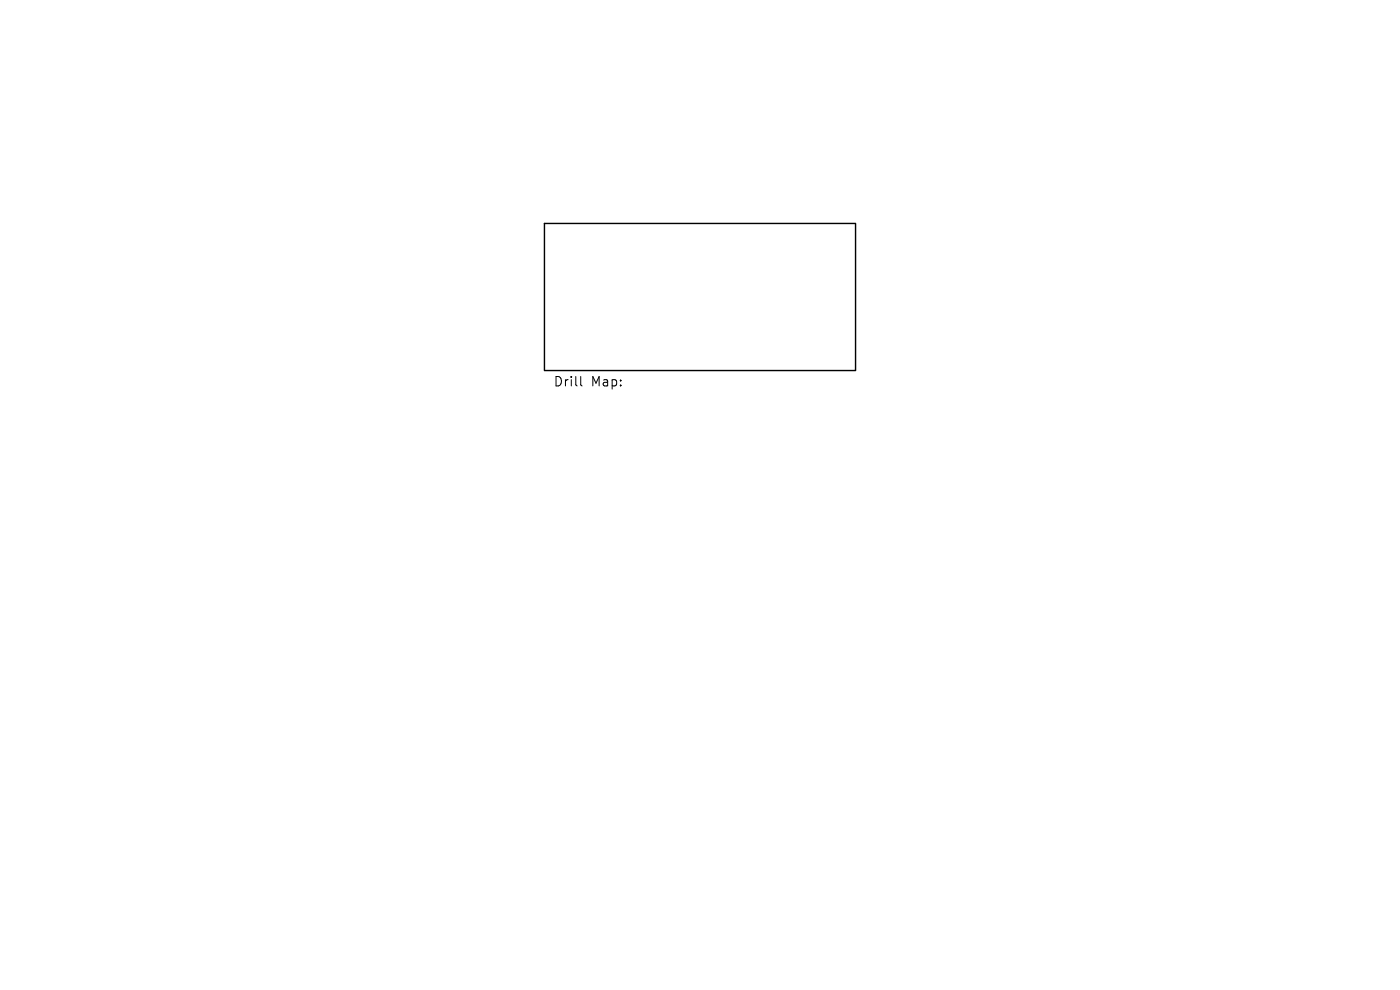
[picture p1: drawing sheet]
<svg xmlns="http://www.w3.org/2000/svg" width="297mm" height="210mm" viewBox="0 0 297 210" stroke-linecap="round" stroke-linejoin="round" font-family="sans-serif">
<defs><g id="words">
<g font-size="2.8">
<text x="117.4" y="82.3">Drill</text>
<text x="125.4" y="82.3">Map:</text>
</g>
</g></defs>
<path d="M115.5 47.4h66v31.2h-66z" fill="none" stroke="#000" stroke-width=".3"/>
<path d="M123.2 79.9v1.7l.3 .3" fill="none" stroke="#000" stroke-width=".21"/>
<use href="#words"/>
</svg>
